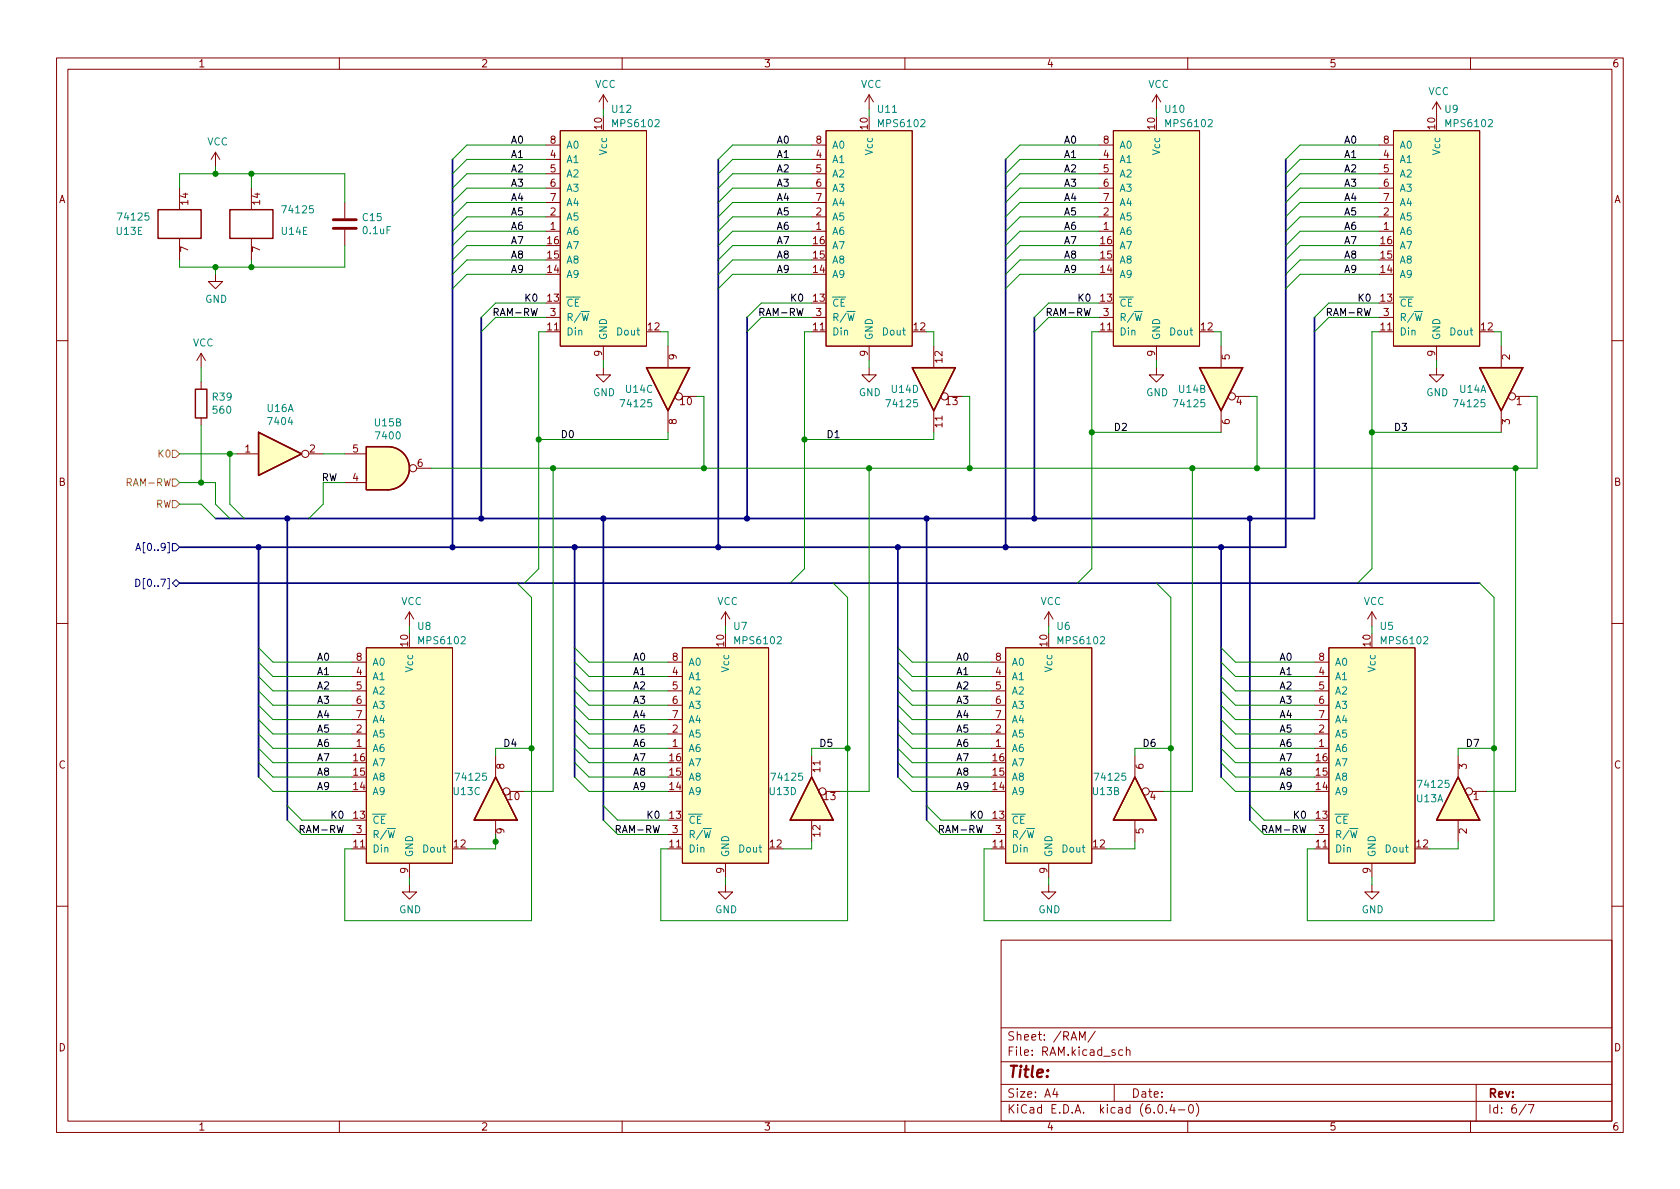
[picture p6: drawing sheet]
<svg xmlns="http://www.w3.org/2000/svg" width="297mm" height="210mm" viewBox="0 0 297 210" stroke-linecap="round" stroke-linejoin="round" font-family="sans-serif">
<defs><g id="words">
<text font-size="2.8" fill="#840000" x="178" y="190.6">Title:</text>
<g font-size="2.1" fill="#840000">
<text x="178" y="184">Sheet: /RAM/</text>
<text x="178" y="186.7">File: RAM.kicad_sch</text>
<text x="178" y="196.9">KiCad E.D.A. kicad (6.0.4-0)</text>
<text x="178" y="194.1">Size: A4</text>
<text x="200" y="194.1">Date:</text>
<text x="263" y="194.1">Rev:</text>
<text x="263" y="196.9">Id: 6/7</text>
</g>
<g font-size="1.8" fill="#840000">
<text x="35" y="11.9">1</text>
<text x="85" y="11.9">2</text>
<text x="135" y="11.9">3</text>
<text x="185" y="11.9">4</text>
<text x="235" y="11.9">5</text>
<text x="285" y="11.9">6</text>
<text x="106.4" y="22.8" transform="rotate(-90 106.4 22.8)">10</text>
<text x="153.4" y="22.8" transform="rotate(-90 153.4 22.8)">10</text>
<text x="204.2" y="22.8" transform="rotate(-90 204.2 22.8)">10</text>
<text x="253.7" y="22.8" transform="rotate(-90 253.7 22.8)">10</text>
<text x="97.3" y="27.9">4</text>
<text x="97.3" y="25.4">8</text>
<text x="144.3" y="27.9">4</text>
<text x="144.3" y="25.4">8</text>
<text x="195.1" y="27.9">4</text>
<text x="195.1" y="25.4">8</text>
<text x="244.6" y="27.9">4</text>
<text x="244.6" y="25.4">8</text>
<text x="10.3" y="35.9">A</text>
<text x="97.3" y="30.5">5</text>
<text x="97.3" y="33">6</text>
<text x="97.3" y="35.6">7</text>
<text x="144.3" y="30.5">5</text>
<text x="144.3" y="33">6</text>
<text x="144.3" y="35.6">7</text>
<text x="195.1" y="30.5">5</text>
<text x="195.1" y="33">6</text>
<text x="195.1" y="35.6">7</text>
<text x="244.6" y="30.5">5</text>
<text x="244.6" y="33">6</text>
<text x="244.6" y="35.6">7</text>
<text x="285.3" y="35.9">A</text>
<text x="33.3" y="36.2" transform="rotate(-90 33.3 36.2)">14</text>
<text x="46" y="36.2" transform="rotate(-90 46 36.2)">14</text>
<text x="97.3" y="40.6">1</text>
<text x="97.3" y="38.1">2</text>
<text x="144.3" y="40.6">1</text>
<text x="144.3" y="38.1">2</text>
<text x="195.1" y="40.6">1</text>
<text x="195.1" y="38.1">2</text>
<text x="244.6" y="40.6">1</text>
<text x="244.6" y="38.1">2</text>
<text x="33.3" y="44.6" transform="rotate(-90 33.3 44.6)">7</text>
<text x="46" y="44.6" transform="rotate(-90 46 44.6)">7</text>
<text x="96.8" y="45.7">15</text>
<text x="96.8" y="43.2">16</text>
<text x="143.8" y="45.7">15</text>
<text x="143.8" y="43.2">16</text>
<text x="194.6" y="45.7">15</text>
<text x="194.6" y="43.2">16</text>
<text x="244.1" y="45.7">15</text>
<text x="244.1" y="43.2">16</text>
<text x="96.8" y="53.3">13</text>
<text x="96.8" y="48.3">14</text>
<text x="143.8" y="53.3">13</text>
<text x="143.8" y="48.3">14</text>
<text x="194.6" y="53.3">13</text>
<text x="194.6" y="48.3">14</text>
<text x="244.1" y="53.3">13</text>
<text x="244.1" y="48.3">14</text>
<text x="96.8" y="58.4">11</text>
<text x="97.3" y="55.9">3</text>
<text x="114.6" y="58.4">12</text>
<text x="143.8" y="58.4">11</text>
<text x="144.3" y="55.9">3</text>
<text x="161.6" y="58.4">12</text>
<text x="194.6" y="58.4">11</text>
<text x="195.1" y="55.9">3</text>
<text x="212.4" y="58.4">12</text>
<text x="244.1" y="58.4">11</text>
<text x="244.6" y="55.9">3</text>
<text x="261.9" y="58.4">12</text>
<text x="106.4" y="63" transform="rotate(-90 106.4 63)">9</text>
<text x="119.6" y="63.6" transform="rotate(-90 119.6 63.6)">9</text>
<text x="153.4" y="63" transform="rotate(-90 153.4 63)">9</text>
<text x="166.6" y="64.1" transform="rotate(-90 166.6 64.1)">12</text>
<text x="204.2" y="63" transform="rotate(-90 204.2 63)">9</text>
<text x="217.4" y="63.6" transform="rotate(-90 217.4 63.6)">5</text>
<text x="253.7" y="63" transform="rotate(-90 253.7 63)">9</text>
<text x="267" y="63.6" transform="rotate(-90 267 63.6)">2</text>
<text x="120.3" y="71.6">10</text>
<text x="167.3" y="71.6">13</text>
<text x="218.6" y="71.6">4</text>
<text x="268.1" y="71.6">1</text>
<text x="119.6" y="75" transform="rotate(-90 119.6 75)">8</text>
<text x="166.6" y="75.5" transform="rotate(-90 166.6 75.5)">11</text>
<text x="217.4" y="75" transform="rotate(-90 217.4 75)">6</text>
<text x="267" y="75" transform="rotate(-90 267 75)">3</text>
<text x="43.3" y="80">1</text>
<text x="54.8" y="80">2</text>
<text x="62.4" y="80">5</text>
<text x="73.8" y="82.5">6</text>
<text x="10.3" y="85.9">B</text>
<text x="62.4" y="85.1">4</text>
<text x="285.3" y="85.9">B</text>
<text x="63" y="119.4">4</text>
<text x="63" y="116.8">8</text>
<text x="72.1" y="114.3" transform="rotate(-90 72.1 114.3)">10</text>
<text x="118.9" y="119.4">4</text>
<text x="118.9" y="116.8">8</text>
<text x="128" y="114.3" transform="rotate(-90 128 114.3)">10</text>
<text x="176" y="119.4">4</text>
<text x="176" y="116.8">8</text>
<text x="185.2" y="114.3" transform="rotate(-90 185.2 114.3)">10</text>
<text x="233.2" y="119.4">4</text>
<text x="233.2" y="116.8">8</text>
<text x="242.3" y="114.3" transform="rotate(-90 242.3 114.3)">10</text>
<text x="63" y="121.9">5</text>
<text x="63" y="124.5">6</text>
<text x="118.9" y="121.9">5</text>
<text x="118.9" y="124.5">6</text>
<text x="176" y="121.9">5</text>
<text x="176" y="124.5">6</text>
<text x="233.2" y="121.9">5</text>
<text x="233.2" y="124.5">6</text>
<text x="63" y="129.5">2</text>
<text x="63" y="127">7</text>
<text x="118.9" y="129.5">2</text>
<text x="118.9" y="127">7</text>
<text x="176" y="129.5">2</text>
<text x="176" y="127">7</text>
<text x="233.2" y="129.5">2</text>
<text x="233.2" y="127">7</text>
<text x="10.3" y="135.9">C</text>
<text x="62.5" y="137.2">15</text>
<text x="62.5" y="134.6">16</text>
<text x="63" y="132.1">1</text>
<text x="89.2" y="136" transform="rotate(-90 89.2 136)">8</text>
<text x="118.4" y="137.2">15</text>
<text x="118.4" y="134.6">16</text>
<text x="118.9" y="132.1">1</text>
<text x="145" y="136.5" transform="rotate(-90 145 136.5)">11</text>
<text x="175.5" y="137.2">15</text>
<text x="175.5" y="134.6">16</text>
<text x="176" y="132.1">1</text>
<text x="202.2" y="136" transform="rotate(-90 202.2 136)">6</text>
<text x="232.7" y="137.2">15</text>
<text x="232.7" y="134.6">16</text>
<text x="233.2" y="132.1">1</text>
<text x="259.3" y="136" transform="rotate(-90 259.3 136)">3</text>
<text x="285.3" y="135.9">C</text>
<text x="62.5" y="139.7">14</text>
<text x="89.8" y="141.5">10</text>
<text x="118.4" y="139.7">14</text>
<text x="145.7" y="141.5">13</text>
<text x="175.5" y="139.7">14</text>
<text x="203.3" y="141.5">4</text>
<text x="232.7" y="139.7">14</text>
<text x="260.5" y="141.5">1</text>
<text x="62.5" y="149.9">11</text>
<text x="62.5" y="144.8">13</text>
<text x="63" y="147.3">3</text>
<text x="80.3" y="149.9">12</text>
<text x="89.2" y="147.4" transform="rotate(-90 89.2 147.4)">9</text>
<text x="118.4" y="149.9">11</text>
<text x="118.4" y="144.8">13</text>
<text x="118.9" y="147.3">3</text>
<text x="136.2" y="149.9">12</text>
<text x="145" y="147.9" transform="rotate(-90 145 147.9)">12</text>
<text x="175.5" y="149.9">11</text>
<text x="175.5" y="144.8">13</text>
<text x="176" y="147.3">3</text>
<text x="193.3" y="149.9">12</text>
<text x="202.2" y="147.4" transform="rotate(-90 202.2 147.4)">5</text>
<text x="232.7" y="149.9">11</text>
<text x="232.7" y="144.8">13</text>
<text x="233.2" y="147.3">3</text>
<text x="250.5" y="149.9">12</text>
<text x="259.3" y="147.4" transform="rotate(-90 259.3 147.4)">2</text>
<text x="72.1" y="154.4" transform="rotate(-90 72.1 154.4)">9</text>
<text x="128" y="154.4" transform="rotate(-90 128 154.4)">9</text>
<text x="185.2" y="154.4" transform="rotate(-90 185.2 154.4)">9</text>
<text x="242.3" y="154.4" transform="rotate(-90 242.3 154.4)">9</text>
<text x="10.3" y="185.9">D</text>
<text x="285.3" y="185.9">D</text>
<text x="35" y="199.9">1</text>
<text x="85" y="199.9">2</text>
<text x="135" y="199.9">3</text>
<text x="185" y="199.9">4</text>
<text x="235" y="199.9">5</text>
<text x="285" y="199.9">6</text>
</g>
<g font-size="1.8" fill="#008484">
<text x="105.2" y="15.5">VCC</text>
<text x="152.2" y="15.5">VCC</text>
<text x="203" y="15.5">VCC</text>
<text x="252.5" y="16.8">VCC</text>
<text x="108.3" y="19.9">U12</text>
<text x="108.5" y="22.5">MPS6102</text>
<text x="155.3" y="19.9">U11</text>
<text x="155.5" y="22.5">MPS6102</text>
<text x="206.1" y="19.9">U10</text>
<text x="206.3" y="22.5">MPS6102</text>
<text x="255.5" y="19.9">U9</text>
<text x="255.9" y="22.5">MPS6102</text>
<text x="36.6" y="25.7">VCC</text>
<text x="100.1" y="28.8">A1</text>
<text x="100.1" y="26.3">A0</text>
<text x="107.3" y="27.3" transform="rotate(-90 107.3 27.3)">Vcc</text>
<text x="147.1" y="28.8">A1</text>
<text x="147.1" y="26.3">A0</text>
<text x="154.3" y="27.3" transform="rotate(-90 154.3 27.3)">Vcc</text>
<text x="197.9" y="28.8">A1</text>
<text x="197.9" y="26.3">A0</text>
<text x="205.1" y="27.3" transform="rotate(-90 205.1 27.3)">Vcc</text>
<text x="247.4" y="28.8">A1</text>
<text x="247.4" y="26.3">A0</text>
<text x="254.6" y="27.3" transform="rotate(-90 254.6 27.3)">Vcc</text>
<text x="100.1" y="31.4">A2</text>
<text x="100.1" y="33.9">A3</text>
<text x="147.1" y="31.4">A2</text>
<text x="147.1" y="33.9">A3</text>
<text x="197.9" y="31.4">A2</text>
<text x="197.9" y="33.9">A3</text>
<text x="247.4" y="31.4">A2</text>
<text x="247.4" y="33.9">A3</text>
<text x="20.7" y="41.5">U13E</text>
<text x="21.1" y="39">74125</text>
<text x="49.8" y="41.5">U14E</text>
<text x="50.2" y="37.7">74125</text>
<text x="64.2" y="39.1">C15</text>
<text x="64.3" y="41.4">0.1uF</text>
<text x="100.1" y="41.5">A6</text>
<text x="100.1" y="39">A5</text>
<text x="100.1" y="36.4">A4</text>
<text x="147.1" y="41.5">A6</text>
<text x="147.1" y="39">A5</text>
<text x="147.1" y="36.4">A4</text>
<text x="197.9" y="41.5">A6</text>
<text x="197.9" y="39">A5</text>
<text x="197.9" y="36.4">A4</text>
<text x="247.4" y="41.5">A6</text>
<text x="247.4" y="39">A5</text>
<text x="247.4" y="36.4">A4</text>
<text x="100.1" y="46.6">A8</text>
<text x="100.1" y="44.1">A7</text>
<text x="147.1" y="46.6">A8</text>
<text x="147.1" y="44.1">A7</text>
<text x="197.9" y="46.6">A8</text>
<text x="197.9" y="44.1">A7</text>
<text x="247.4" y="46.6">A8</text>
<text x="247.4" y="44.1">A7</text>
<text x="36.3" y="53.5">GND</text>
<text x="100.1" y="49.1">A9</text>
<text x="147.1" y="49.1">A9</text>
<text x="197.9" y="49.1">A9</text>
<text x="247.4" y="49.1">A9</text>
<text x="100.1" y="59.3">Din</text>
<text x="100.1" y="54.2">~{CE}</text>
<text x="100.1" y="56.8">R/~{W}</text>
<text x="109.3" y="59.3">Dout</text>
<text x="147.1" y="59.3">Din</text>
<text x="147.1" y="54.2">~{CE}</text>
<text x="147.1" y="56.8">R/~{W}</text>
<text x="156.2" y="59.3">Dout</text>
<text x="197.9" y="59.3">Din</text>
<text x="197.9" y="54.2">~{CE}</text>
<text x="197.9" y="56.8">R/~{W}</text>
<text x="207" y="59.3">Dout</text>
<text x="247.4" y="59.3">Din</text>
<text x="247.4" y="54.2">~{CE}</text>
<text x="247.4" y="56.8">R/~{W}</text>
<text x="256.6" y="59.3">Dout</text>
<text x="34.1" y="61.3">VCC</text>
<text x="107.3" y="60.2" transform="rotate(-90 107.3 60.2)">GND</text>
<text x="154.3" y="60.2" transform="rotate(-90 154.3 60.2)">GND</text>
<text x="205.1" y="60.2" transform="rotate(-90 205.1 60.2)">GND</text>
<text x="254.6" y="60.2" transform="rotate(-90 254.6 60.2)">GND</text>
<text x="37.6" y="70.8">R39</text>
<text x="104.8" y="70">GND</text>
<text x="110.7" y="69.5">U14C</text>
<text x="151.8" y="70">GND</text>
<text x="157.7" y="69.5">U14D</text>
<text x="202.6" y="70">GND</text>
<text x="208.5" y="69.5">U14B</text>
<text x="252.2" y="70">GND</text>
<text x="258.1" y="69.5">U14A</text>
<text x="37.8" y="73.1">560</text>
<text x="47.3" y="72.8">U16A</text>
<text x="47.6" y="75.2">7404</text>
<text x="66.3" y="75.4">U15B</text>
<text x="66.6" y="77.7">7400</text>
<text x="110" y="72">74125</text>
<text x="157" y="72">74125</text>
<text x="207.8" y="72">74125</text>
<text x="257.3" y="72">74125</text>
<text x="70.9" y="107">VCC</text>
<text x="126.8" y="107">VCC</text>
<text x="183.9" y="107">VCC</text>
<text x="241.1" y="107">VCC</text>
<text x="73.9" y="111.4">U8</text>
<text x="74.2" y="113.9">MPS6102</text>
<text x="129.8" y="111.4">U7</text>
<text x="130.1" y="113.9">MPS6102</text>
<text x="186.9" y="111.4">U6</text>
<text x="187.3" y="113.9">MPS6102</text>
<text x="244.1" y="111.4">U5</text>
<text x="244.4" y="113.9">MPS6102</text>
<text x="65.8" y="117.7">A0</text>
<text x="73" y="118.7" transform="rotate(-90 73 118.7)">Vcc</text>
<text x="121.7" y="117.7">A0</text>
<text x="128.9" y="118.7" transform="rotate(-90 128.9 118.7)">Vcc</text>
<text x="178.8" y="117.7">A0</text>
<text x="186.1" y="118.7" transform="rotate(-90 186.1 118.7)">Vcc</text>
<text x="236" y="117.7">A0</text>
<text x="243.2" y="118.7" transform="rotate(-90 243.2 118.7)">Vcc</text>
<text x="65.8" y="120.3">A1</text>
<text x="65.8" y="122.8">A2</text>
<text x="65.8" y="125.3">A3</text>
<text x="121.7" y="120.3">A1</text>
<text x="121.7" y="122.8">A2</text>
<text x="121.7" y="125.3">A3</text>
<text x="178.8" y="120.3">A1</text>
<text x="178.8" y="122.8">A2</text>
<text x="178.8" y="125.3">A3</text>
<text x="236" y="120.3">A1</text>
<text x="236" y="122.8">A2</text>
<text x="236" y="125.3">A3</text>
<text x="65.8" y="130.4">A5</text>
<text x="65.8" y="127.9">A4</text>
<text x="121.7" y="130.4">A5</text>
<text x="121.7" y="127.9">A4</text>
<text x="178.8" y="130.4">A5</text>
<text x="178.8" y="127.9">A4</text>
<text x="236" y="130.4">A5</text>
<text x="236" y="127.9">A4</text>
<text x="65.8" y="133">A6</text>
<text x="65.8" y="135.5">A7</text>
<text x="121.7" y="133">A6</text>
<text x="121.7" y="135.5">A7</text>
<text x="178.8" y="133">A6</text>
<text x="178.8" y="135.5">A7</text>
<text x="236" y="133">A6</text>
<text x="236" y="135.5">A7</text>
<text x="65.8" y="140.6">A9</text>
<text x="65.8" y="138">A8</text>
<text x="80.2" y="140.6">U13C</text>
<text x="80.8" y="138">74125</text>
<text x="121.7" y="140.6">A9</text>
<text x="121.7" y="138">A8</text>
<text x="136.1" y="140.6">U13D</text>
<text x="136.7" y="138">74125</text>
<text x="178.8" y="140.6">A9</text>
<text x="178.8" y="138">A8</text>
<text x="193.3" y="140.6">U13B</text>
<text x="193.8" y="138">74125</text>
<text x="236" y="140.6">A9</text>
<text x="236" y="138">A8</text>
<text x="250.5" y="141.9">U13A</text>
<text x="251" y="139.3">74125</text>
<text x="65.8" y="145.7">~{CE}</text>
<text x="65.8" y="148.2">R/~{W}</text>
<text x="121.7" y="145.7">~{CE}</text>
<text x="121.7" y="148.2">R/~{W}</text>
<text x="178.8" y="145.7">~{CE}</text>
<text x="178.8" y="148.2">R/~{W}</text>
<text x="236" y="145.7">~{CE}</text>
<text x="236" y="148.2">R/~{W}</text>
<text x="65.8" y="150.7">Din</text>
<text x="73" y="151.6" transform="rotate(-90 73 151.6)">GND</text>
<text x="75" y="150.7">Dout</text>
<text x="121.7" y="150.7">Din</text>
<text x="128.9" y="151.6" transform="rotate(-90 128.9 151.6)">GND</text>
<text x="130.8" y="150.7">Dout</text>
<text x="178.8" y="150.7">Din</text>
<text x="186.1" y="151.6" transform="rotate(-90 186.1 151.6)">GND</text>
<text x="188" y="150.7">Dout</text>
<text x="236" y="150.7">Din</text>
<text x="243.2" y="151.6" transform="rotate(-90 243.2 151.6)">GND</text>
<text x="245.1" y="150.7">Dout</text>
<text x="70.6" y="161.5">GND</text>
<text x="126.4" y="161.5">GND</text>
<text x="183.6" y="161.5">GND</text>
<text x="240.7" y="161.5">GND</text>
</g>
<g font-size="1.8">
<text x="90.4" y="27.9">A1</text>
<text x="90.4" y="25.4">A0</text>
<text x="137.4" y="25.4">A0</text>
<text x="137.4" y="27.9">A1</text>
<text x="188.2" y="25.4">A0</text>
<text x="188.2" y="27.9">A1</text>
<text x="237.8" y="27.9">A1</text>
<text x="237.8" y="25.4">A0</text>
<text x="90.4" y="33">A3</text>
<text x="90.4" y="35.5">A4</text>
<text x="90.4" y="30.5">A2</text>
<text x="137.4" y="35.5">A4</text>
<text x="137.4" y="33">A3</text>
<text x="137.4" y="30.5">A2</text>
<text x="188.2" y="33">A3</text>
<text x="188.2" y="30.5">A2</text>
<text x="188.2" y="35.5">A4</text>
<text x="237.8" y="35.5">A4</text>
<text x="237.8" y="33">A3</text>
<text x="237.8" y="30.5">A2</text>
<text x="90.4" y="38.1">A5</text>
<text x="90.4" y="40.6">A6</text>
<text x="137.4" y="40.6">A6</text>
<text x="137.4" y="38.1">A5</text>
<text x="188.2" y="40.6">A6</text>
<text x="188.2" y="38.1">A5</text>
<text x="237.8" y="38.1">A5</text>
<text x="237.8" y="40.6">A6</text>
<text x="90.4" y="45.7">A8</text>
<text x="90.4" y="43.2">A7</text>
<text x="137.4" y="45.7">A8</text>
<text x="137.4" y="43.2">A7</text>
<text x="188.2" y="43.2">A7</text>
<text x="188.2" y="45.7">A8</text>
<text x="237.8" y="43.2">A7</text>
<text x="237.8" y="45.7">A8</text>
<text x="90.4" y="48.2">A9</text>
<text x="93" y="53.3">K0</text>
<text x="137.4" y="48.2">A9</text>
<text x="140" y="53.3">K0</text>
<text x="188.2" y="48.2">A9</text>
<text x="190.8" y="53.3">K0</text>
<text x="237.8" y="48.2">A9</text>
<text x="240.3" y="53.3">K0</text>
<text x="87.7" y="55.9">RAM-RW</text>
<text x="134.7" y="55.9">RAM-RW</text>
<text x="185.5" y="55.9">RAM-RW</text>
<text x="235" y="55.9">RAM-RW</text>
<text x="99.1" y="77.5">D0</text>
<text x="146" y="77.5">D1</text>
<text x="196.8" y="76.2">D2</text>
<text x="246.4" y="76.2">D3</text>
<text x="56.7" y="85.1">RW</text>
<text x="56.2" y="119.4">A1</text>
<text x="56.2" y="116.8">A0</text>
<text x="112" y="119.4">A1</text>
<text x="112" y="116.8">A0</text>
<text x="169.2" y="116.8">A0</text>
<text x="169.2" y="119.4">A1</text>
<text x="226.3" y="119.4">A1</text>
<text x="226.3" y="116.8">A0</text>
<text x="56.2" y="121.9">A2</text>
<text x="56.2" y="124.4">A3</text>
<text x="112" y="121.9">A2</text>
<text x="112" y="124.4">A3</text>
<text x="169.2" y="121.9">A2</text>
<text x="169.2" y="124.4">A3</text>
<text x="226.3" y="124.4">A3</text>
<text x="226.3" y="121.9">A2</text>
<text x="56.2" y="127">A4</text>
<text x="56.2" y="129.5">A5</text>
<text x="112" y="127">A4</text>
<text x="112" y="129.5">A5</text>
<text x="169.2" y="127">A4</text>
<text x="169.2" y="129.5">A5</text>
<text x="226.3" y="127">A4</text>
<text x="226.3" y="129.5">A5</text>
<text x="56.2" y="137.1">A8</text>
<text x="56.2" y="134.6">A7</text>
<text x="56.2" y="132.1">A6</text>
<text x="88.9" y="132.1">D4</text>
<text x="112" y="137.1">A8</text>
<text x="112" y="134.6">A7</text>
<text x="112" y="132.1">A6</text>
<text x="144.8" y="132.1">D5</text>
<text x="169.2" y="132.1">A6</text>
<text x="169.2" y="137.1">A8</text>
<text x="169.2" y="134.6">A7</text>
<text x="201.9" y="132.1">D6</text>
<text x="226.3" y="137.1">A8</text>
<text x="226.3" y="134.6">A7</text>
<text x="226.3" y="132.1">A6</text>
<text x="259.1" y="132.1">D7</text>
<text x="56.2" y="139.7">A9</text>
<text x="112" y="139.7">A9</text>
<text x="169.2" y="139.7">A9</text>
<text x="226.3" y="139.7">A9</text>
<text x="53.4" y="147.3">RAM-RW</text>
<text x="58.7" y="144.8">K0</text>
<text x="109.3" y="147.3">RAM-RW</text>
<text x="114.6" y="144.8">K0</text>
<text x="166.4" y="147.3">RAM-RW</text>
<text x="171.7" y="144.8">K0</text>
<text x="223.6" y="147.3">RAM-RW</text>
<text x="228.9" y="144.8">K0</text>
</g>
<g font-size="1.8" fill="#848400">
<text x="28.1" y="80.9">K0</text>
<text x="22.8" y="86">RAM-RW</text>
<text x="27.4" y="89.8">RW</text>
</g>
<g font-size="1.8" fill="#000084">
<text x="25" y="97.4">A[0..9]</text>
<text x="25" y="103.8">D[0..7]</text>
</g>
</g></defs>
<g fill="none" stroke="#840000" stroke-width=".18">
<path d="M10 10.2h277v190.1h-277zM12 12.2h273v186.1h-273zM60 10.2v2M106.7 16.8v2.5M106.7 16.8l-.8 1.2M106.7 16.8l.7 1.2M110 10.2v2M153.7 16.8l-.8 1.2M153.7 16.8v2.5M153.7 16.8l.7 1.2M160 10.2v2M204.5 16.8l-.8 1.2"/>
<path d="M204.5 16.8v2.5M204.5 16.8l.7 1.2M210 10.2v2M254 18v2.6M254 18l-.8 1.3M254 18l.8 1.3M260 10.2v2M31.7 33.3v3.8M38.1 26.9l-.8 1.3M38.1 26.9v2.6M38.1 26.9l.8 1.3M44.4 33.3v3.8"/>
<path d="M61 35.8v2.8M96.5 38.3h2.6M96.5 28.2h2.6M96.5 30.7h2.6M96.5 33.3h2.6M96.5 35.8h2.6M96.5 25.6h2.6M99.1 23.1h15.2v38.1h-15.2zM143.5 38.3h2.5M143.5 28.2h2.5M143.5 30.7h2.5M143.5 33.3h2.5"/>
<path d="M143.5 35.8h2.5M143.5 25.6h2.5M146 23.1h15.3v38.1h-15.3zM194.3 38.3h2.5M194.3 28.2h2.5M194.3 30.7h2.5M194.3 33.3h2.5M194.3 35.8h2.5M194.3 25.6h2.5M196.8 23.1h15.3v38.1h-15.3zM243.8 38.3h2.6M243.8 28.2h2.6"/>
<path d="M243.8 30.7h2.6M243.8 33.3h2.6M243.8 35.8h2.6M243.8 25.6h2.6M246.4 23.1h15.2v38.1h-15.2zM31.7 42.2v3.8M38.1 48.5v1.3h1.3l-1.3 1.2-1.3-1.2h1.3M44.4 42.2v3.8M61 40.6v2.8M96.5 40.9h2.6M96.5 58.7h2.6M96.5 56.1h2.6"/>
<path d="M143.5 40.9h2.5M143.5 58.7h2.5M143.5 56.1h2.5M194.3 40.9h2.5M194.3 58.7h2.5M194.3 56.1h2.5M243.8 40.9h2.6M243.8 58.7h2.6M243.8 56.1h2.6M10 60.2h2M35.6 62.5v2.5M35.6 67.6v1.2"/>
<path d="M35.6 73.9v1.3M35.6 62.5l-.8 1.2M35.6 62.5l.7 1.2M106.7 65v1.3h1.2l-1.2 1.3-1.3-1.3h1.3M106.7 61.2v2.5M118.1 61.2v3.8M118.1 72.6v3.8M120.6 70.1h2.6M153.7 65v1.3h1.2l-1.2 1.3-1.3-1.3h1.3M153.7 61.2v2.5M165.1 61.2v3.8M165.1 72.6v3.8"/>
<path d="M167.6 70.1h2.6M204.5 65v1.3h1.2l-1.2 1.3-1.3-1.3h1.3M204.5 61.2v2.5M215.9 61.2v3.8M215.9 72.6v3.8M218.4 70.1h2.6M254 65v1.3h1.3l-1.3 1.3-1.3-1.3h1.3M254 61.2v2.5M265.4 61.2v3.8M265.4 72.6v3.8M268 70.1h2.5M285 60.2h2"/>
<path d="M41.9 80.3h3.8M54.6 80.3h2.5M61 80.3h3.8M61 85.3h3.8M73.7 82.8h2.5M10 110.2h2M62.2 119.6h2.6M62.2 117.1h2.6M64.8 114.5h15.2v38.1h-15.2zM72.4 108.2v2.5M72.4 108.2l-.8 1.3M72.4 108.2l.8 1.3"/>
<path d="M118.1 119.6h2.5M118.1 117.1h2.5M120.6 114.5h15.3v38.1h-15.3zM128.3 108.2l-.8 1.3M128.3 108.2v2.5M128.3 108.2l.7 1.3M175.3 119.6h2.5M175.3 117.1h2.5M177.8 114.5h15.2v38.1h-15.2zM185.4 108.2v2.5M185.4 108.2l-.7 1.3M185.4 108.2l.8 1.3"/>
<path d="M232.4 119.6h2.5M232.4 117.1h2.5M234.9 114.5h15.3v38.1h-15.3zM242.6 108.2v2.5M242.6 108.2l-.8 1.3M242.6 108.2l.7 1.3M285 110.2h2M62.2 132.3h2.6M62.2 129.8h2.6M62.2 122.2h2.6M62.2 124.7h2.6M62.2 127.2h2.6"/>
<path d="M87.6 133.6v3.8M90.2 139.9h2.5M118.1 132.3h2.5M118.1 129.8h2.5M118.1 122.2h2.5M118.1 124.7h2.5M118.1 127.2h2.5M143.5 133.6v3.8M146 139.9h2.6M175.3 132.3h2.5M175.3 129.8h2.5M175.3 122.2h2.5"/>
<path d="M175.3 124.7h2.5M175.3 127.2h2.5M200.7 133.6v3.8M203.2 139.9h2.5M232.4 132.3h2.5M232.4 129.8h2.5M232.4 122.2h2.5M232.4 124.7h2.5M232.4 127.2h2.5M257.8 133.6v3.8M260.3 139.9h2.6M62.2 150.1h2.6"/>
<path d="M62.2 147.6h2.6M72.4 156.5v1.2h1.3l-1.3 1.3-1.3-1.3h1.3M72.4 152.6v2.6M87.6 145v3.8M118.1 150.1h2.5M118.1 147.6h2.5M128.3 156.5v1.2h1.2l-1.2 1.3-1.3-1.3h1.3M128.3 152.6v2.6M143.5 145v3.8M175.3 150.1h2.5M175.3 147.6h2.5M185.4 156.5v1.2h1.3l-1.3 1.3-1.3-1.3h1.3"/>
<path d="M185.4 152.6v2.6M200.7 145v3.8M232.4 150.1h2.5M232.4 147.6h2.5M242.6 156.5v1.2h1.2l-1.2 1.3-1.3-1.3h1.3M242.6 152.6v2.6M257.8 145v3.8M10 160.2h2M177 166.3h108v32h-108zM285 160.2h2M60 198.3v2M110 198.3v2"/>
<path d="M160 198.3v2M177 194.8h108M177 191.8h108M177 187.8h108M177 181.8h108M186.5 192.5l-.4 1h1M186.9 193v1M190.9 183.9v-1.5l.5 1.1 .5-1.1v1.5M193.6 182.4l-1.2 1.9M197 191.8v3M198.5 185.7l-.4-.1-.3 .3v.4l.1 .3h.6M199.1 185.8l.3-.2 .3 .1 .1 .9"/>
<path d="M199.1 185.1v1.5M204.9 195.4l.2-.1a.81 .81 0 0 1 .6 .7 .81 .81 0 0 1-.3 .8h-.2a.81 .81 0 0 1-.6-.6 .81 .81 0 0 1 .3-.8zM206.2 196.7v.1M207.2 195.3l-.3 1h.9M207.6 195.8v1M208.4 196.3h1.1M210 198.3v2M210.4 195.4l.1-.1a.81 .81 0 0 1 .6 .7 .81 .81 0 0 1-.3 .8h-.2a.81 .81 0 0 1-.5-.6 .81 .81 0 0 1 .3-.8zM211.5 195.1a1.72 1.72 0 0 1 0 2.3M260 198.3v2M261 191.8v6.5M269.9 195.3l-1.3 1.9"/>
<path d="M270.2 195.3h1l-.6 1.5"/>
<circle cx="120" cy="70.1" r=".63"/>
<circle cx="167" cy="70.1" r=".63"/>
<circle cx="217.8" cy="70.1" r=".63"/>
<circle cx="267.3" cy="70.1" r=".63"/>
<circle cx="54" cy="80.3" r=".63"/>
<circle cx="73" cy="82.8" r=".63"/>
<circle cx="89.5" cy="139.9" r=".63"/>
<circle cx="145.4" cy="139.9" r=".63"/>
<circle cx="202.6" cy="139.9" r=".63"/>
<circle cx="259.7" cy="139.9" r=".63"/>
</g>
<g fill="#ffffc2" stroke="#ffffc2" stroke-width=".18">
<path d="M257.8 137.4l3.8 7.6h-7.6z"/>
<path d="M234.9 114.5h15.3v38.1h-15.3z"/>
<path d="M200.7 137.4l3.8 7.6h-7.7z"/>
<path d="M177.8 114.5h15.2v38.1h-15.2z"/>
<path d="M99.1 23.1h15.2v38.1h-15.2z"/>
<path d="M45.7 76.4l7.6 3.9-7.6 3.8z"/>
<path d="M212.1 65h7.6l-3.8 7.6z"/>
<path d="M261.6 65h7.6l-3.8 7.6z"/>
<path d="M146 23.1h15.3v38.1h-15.3z"/>
<path d="M161.3 65h7.6l-3.8 7.6z"/>
<path d="M143.5 137.4l3.8 7.6h-7.6z"/>
<path d="M120.6 114.5h15.3v38.1h-15.3z"/>
<path d="M64.8 114.5h15.2v38.1h-15.2z"/>
<path d="M68.6 79a3.8 3.8 0 0 1 3.8 3.8 3.8 3.8 0 0 1-3.8 3.8z"/>
<path d="M64.8 79h3.8v7.6h-3.8z"/>
<path d="M196.8 23.1h15.3v38.1h-15.3z"/>
<path d="M114.3 65h7.6l-3.8 7.6z"/>
<path d="M246.4 23.1h15.2v38.1h-15.2z"/>
<path d="M87.6 137.4l3.8 7.6h-7.6z"/>
</g>
<g fill="none" stroke="#840000" stroke-width=".25">
<path d="M27.9 37.1h7.7v5.1h-7.7zM40.6 37.1h7.7v5.1h-7.7zM34.5 68.8h2.1v5.1h-2.1zM45.7 76.4l7.6 3.9-7.6 3.8zM64.8 79h3.8a3.8 3.8 0 0 1 3.8 3.8 3.8 3.8 0 0 1-3.8 3.8h-3.8zM114.3 65h7.6l-3.8 7.6zM161.3 65h7.6l-3.8 7.6zM212.1 65h7.6l-3.8 7.6zM261.6 65h7.6l-3.8 7.6zM87.6 137.4l3.8 7.6h-7.6zM143.5 137.4l3.8 7.6h-7.6zM200.7 137.4l3.8 7.6h-7.7z"/>
<path d="M257.8 137.4l3.8 7.6h-7.6z"/>
</g>
<path d="M58.9 38.9h4.1M58.9 40.4h4.1" fill="none" stroke="#840000" stroke-width=".51"/>
<path d="M30.5 79.6h.6l.6 .7-.6 .6h-.6zM30.5 88.5h.6l.6 .6-.6 .7h-.6zM30.5 84.7h.6l.6 .6-.6 .7h-.6z" fill="none" stroke="#848400" stroke-width=".18"/>
<path d="M24 97.3l.4-1.2 .5 1.2M24.1 97h.6M30.5 96.1h.6l.6 .7-.6 .6h-.6zM24 102.4a.64 .64 0 0 1 .7 .7 .64 .64 0 0 1-.7 .6zM30.5 103.1l.6-.6 .6 .6-.6 .7z" fill="none" stroke="#000084" stroke-width=".18"/>
<g fill="none" stroke="#000084" stroke-width=".3">
<path d="M80 28.2v68.6M127 28.2v68.6M177.8 28.2v68.6M227.3 28.2v68.6h-195.6M85.1 56.1v35.6M132.1 56.1v35.6M182.9 56.1v35.6M232.4 56.1v35.6h-194.3M45.7 96.8v40.6M50.8 91.7v53.3M101.6 96.8v40.6M106.7 91.7v53.3"/>
<path d="M158.7 96.8v40.6M163.8 91.7v53.3M215.9 96.8v40.6M221 91.7v53.3M31.7 103.1h229.9"/>
</g>
<g fill="none" stroke="#008400" stroke-width=".18">
<path d="M106.7 19.3v1.3M153.7 19.3v1.3M204.5 19.3v1.3M31.7 33.3v-2.6h29.3v5.1M38.1 29.5v1.2M44.4 30.7v2.6M96.5 35.8h-14l-2.5 2.5M96.5 33.3h-14l-2.5 2.5M96.5 30.7h-14l-2.5 2.6M96.5 38.3h-14l-2.5 2.6M96.5 28.2h-14l-2.5 2.5M96.5 25.6h-14l-2.5 2.6"/>
<path d="M143.5 35.8h-14l-2.5 2.5M143.5 33.3h-14l-2.5 2.5M143.5 30.7h-14l-2.5 2.6M143.5 38.3h-14l-2.5 2.6M143.5 28.2h-14l-2.5 2.5M143.5 25.6h-14l-2.5 2.6M194.3 35.8h-14l-2.5 2.5M194.3 33.3h-14l-2.5 2.5M194.3 30.7h-14l-2.5 2.6M194.3 38.3h-14l-2.5 2.6M194.3 28.2h-14l-2.5 2.5M194.3 25.6h-14l-2.5 2.6"/>
<path d="M243.8 35.8h-13.9l-2.6 2.5M243.8 33.3h-13.9l-2.6 2.5M243.8 30.7h-13.9l-2.6 2.6M243.8 38.3h-13.9l-2.6 2.6M243.8 28.2h-13.9l-2.6 2.5M243.8 25.6h-13.9l-2.6 2.6M38.1 47.2v1.3M44.4 46v1.2M61 43.4v3.8h-29.3v-1.2M96.5 40.9h-14l-2.5 2.5M96.5 58.7h-1.3v41.9l-2.5 2.5M96.5 53.6h-8.9l-2.5 2.5"/>
<path d="M96.5 56.1h-8.9l-2.5 2.6M96.5 48.5h-14l-2.5 2.5M96.5 46h-14l-2.5 2.5M96.5 43.4h-14l-2.5 2.6M116.8 58.7h1.3v2.5M143.5 40.9h-14l-2.5 2.5M143.5 58.7h-1.3v41.9l-2.5 2.5M143.5 53.6h-8.9l-2.5 2.5M143.5 56.1h-8.9l-2.5 2.6M143.5 48.5h-14l-2.5 2.5M143.5 46h-14l-2.5 2.5M143.5 43.4h-14l-2.5 2.6"/>
<path d="M163.8 58.7h1.3v2.5M194.3 40.9h-14l-2.5 2.5M194.3 58.7h-1.3v41.9l-2.5 2.5M194.3 53.6h-8.9l-2.5 2.5M194.3 56.1h-8.9l-2.5 2.6M194.3 48.5h-14l-2.5 2.5M194.3 46h-14l-2.5 2.5M194.3 43.4h-14l-2.5 2.6M214.6 58.7h1.3v2.5M243.8 58.7h-1.2v41.9l-2.6 2.5M243.8 40.9h-13.9l-2.6 2.5M243.8 53.6h-8.9l-2.5 2.5"/>
<path d="M243.8 56.1h-8.9l-2.5 2.6M243.8 48.5h-13.9l-2.6 2.5M243.8 46h-13.9l-2.6 2.5M243.8 43.4h-13.9l-2.6 2.6M264.2 58.7h1.2v2.5M35.6 65v2.6M35.6 75.2v10.1M106.7 63.7v1.3M118.1 76.4v1.3h-22.9M123.2 70.1h1.3v12.7M153.7 63.7v1.3M165.1 76.4v1.3h-22.9"/>
<path d="M170.2 70.1h1.2v12.7M193 76.4h22.9M204.5 63.7v1.3M221 70.1h1.2v12.7M242.6 76.4h22.8M254 63.7v1.3M270.5 70.1h1.3v12.7h-195.6M31.7 85.3h6.4v3.8l2.5 2.6M31.7 80.3h10.2M31.7 89.1h3.9l2.5 2.6M40.6 80.3v8.8l2.6 2.6M57.1 80.3h3.9"/>
<path d="M61 85.3h-3.9v3.8l-2.5 2.6M97.8 82.8v57.1h-5.1M153.7 82.8v57.1h-5.1M210.8 82.8v57.1h-5.1M268 82.8v57.1h-5.1M45.7 117.1l2.6 2.5h13.9M45.7 119.6l2.6 2.6h13.9M45.7 114.5l2.6 2.6h13.9M72.4 110.7v1.3M91.4 103.1l2.6 2.6v57.1h-33v-12.7h1.2M101.6 117.1l2.5 2.5h14M101.6 119.6l2.5 2.6h14"/>
<path d="M101.6 114.5l2.5 2.6h14M128.3 110.7v1.3M147.3 103.1l2.6 2.6v57.1h-33.1v-12.7h1.3M158.7 117.1l2.6 2.5h14M158.7 119.6l2.6 2.6h14M158.7 114.5l2.6 2.6h14M185.4 110.7v1.3M204.5 103.1l2.5 2.6v57.1h-33v-12.7h1.3M215.9 117.1l2.5 2.5h14M215.9 119.6l2.5 2.6h14M215.9 114.5l2.5 2.6h14M242.6 110.7v1.3"/>
<path d="M261.6 103.1l2.6 2.6v57.1h-33.1v-12.7h1.3M45.7 127.2l2.6 2.6h13.9M45.7 122.2l2.6 2.5h13.9M45.7 137.4l2.6 2.5h13.9M45.7 132.3l2.6 2.6h13.9M45.7 134.9l2.6 2.5h13.9M45.7 129.8l2.6 2.5h13.9M45.7 124.7l2.6 2.5h13.9M94 132.3h-6.4v1.3M101.6 127.2l2.5 2.6h14M101.6 122.2l2.5 2.5h14M101.6 137.4l2.5 2.5h14"/>
<path d="M101.6 132.3l2.5 2.6h14M101.6 134.9l2.5 2.5h14M101.6 129.8l2.5 2.5h14M101.6 124.7l2.5 2.5h14M149.9 132.3h-6.4v1.3M158.7 127.2l2.6 2.6h14M158.7 122.2l2.6 2.5h14M158.7 137.4l2.6 2.5h14M158.7 132.3l2.6 2.6h14M158.7 134.9l2.6 2.5h14M158.7 129.8l2.6 2.5h14M158.7 124.7l2.6 2.5h14"/>
<path d="M207 132.3h-6.3v1.3M215.9 127.2l2.5 2.6h14M215.9 122.2l2.5 2.5h14M215.9 137.4l2.5 2.5h14M215.9 132.3l2.5 2.6h14M215.9 134.9l2.5 2.5h14M215.9 129.8l2.5 2.5h14M215.9 124.7l2.5 2.5h14M264.2 132.3h-6.4v1.3M50.8 145l2.5 2.6h8.9M50.8 142.5l2.5 2.5h8.9M72.4 155.2v1.3"/>
<path d="M87.6 147.6v2.5h-5.1M106.7 145l2.5 2.6h8.9M106.7 142.5l2.5 2.5h8.9M128.3 155.2v1.3M143.5 148.8v1.3h-5.1M163.8 145l2.6 2.6h8.9M163.8 142.5l2.6 2.5h8.9M185.4 155.2v1.3M200.7 148.8v1.3h-5.1M221 145l2.5 2.6h8.9M221 142.5l2.5 2.5h8.9M242.6 155.2v1.3"/>
<path d="M257.8 148.8v1.3h-5.1"/>
</g>
<g fill="#008400" stroke="#008400" stroke-width=".18">
<circle cx="38.1" cy="30.7" r=".46"/>
<circle cx="44.4" cy="30.7" r=".46"/>
<circle cx="40.6" cy="80.3" r=".46"/>
<circle cx="44.4" cy="47.2" r=".46"/>
<circle cx="38.1" cy="47.2" r=".46"/>
<circle cx="35.6" cy="85.3" r=".46"/>
<circle cx="149.9" cy="132.3" r=".46"/>
<circle cx="210.8" cy="82.8" r=".46"/>
<circle cx="222.2" cy="82.8" r=".46"/>
<circle cx="207" cy="132.3" r=".46"/>
<circle cx="264.2" cy="132.3" r=".46"/>
<circle cx="242.6" cy="76.4" r=".46"/>
<circle cx="268" cy="82.8" r=".46"/>
<circle cx="193" cy="76.4" r=".46"/>
<circle cx="124.5" cy="82.8" r=".46"/>
<circle cx="97.8" cy="82.8" r=".46"/>
<circle cx="95.2" cy="77.7" r=".46"/>
<circle cx="87.6" cy="148.8" r=".46"/>
<circle cx="94" cy="132.3" r=".46"/>
<circle cx="142.2" cy="77.7" r=".46"/>
<circle cx="153.7" cy="82.8" r=".46"/>
<circle cx="171.4" cy="82.8" r=".46"/>
</g>
<g fill="#000084" stroke="#000084" stroke-width=".18">
<circle cx="45.7" cy="96.8" r=".46"/>
<circle cx="50.8" cy="91.7" r=".46"/>
<circle cx="182.9" cy="91.7" r=".46"/>
<circle cx="177.8" cy="96.8" r=".46"/>
<circle cx="221" cy="91.7" r=".46"/>
<circle cx="215.9" cy="96.8" r=".46"/>
<circle cx="163.8" cy="91.7" r=".46"/>
<circle cx="158.7" cy="96.8" r=".46"/>
<circle cx="106.7" cy="91.7" r=".46"/>
<circle cx="85.1" cy="91.7" r=".46"/>
<circle cx="101.6" cy="96.8" r=".46"/>
<circle cx="80" cy="96.8" r=".46"/>
<circle cx="132.1" cy="91.7" r=".46"/>
<circle cx="127" cy="96.8" r=".46"/>
</g>
<use href="#words"/>
</svg>
